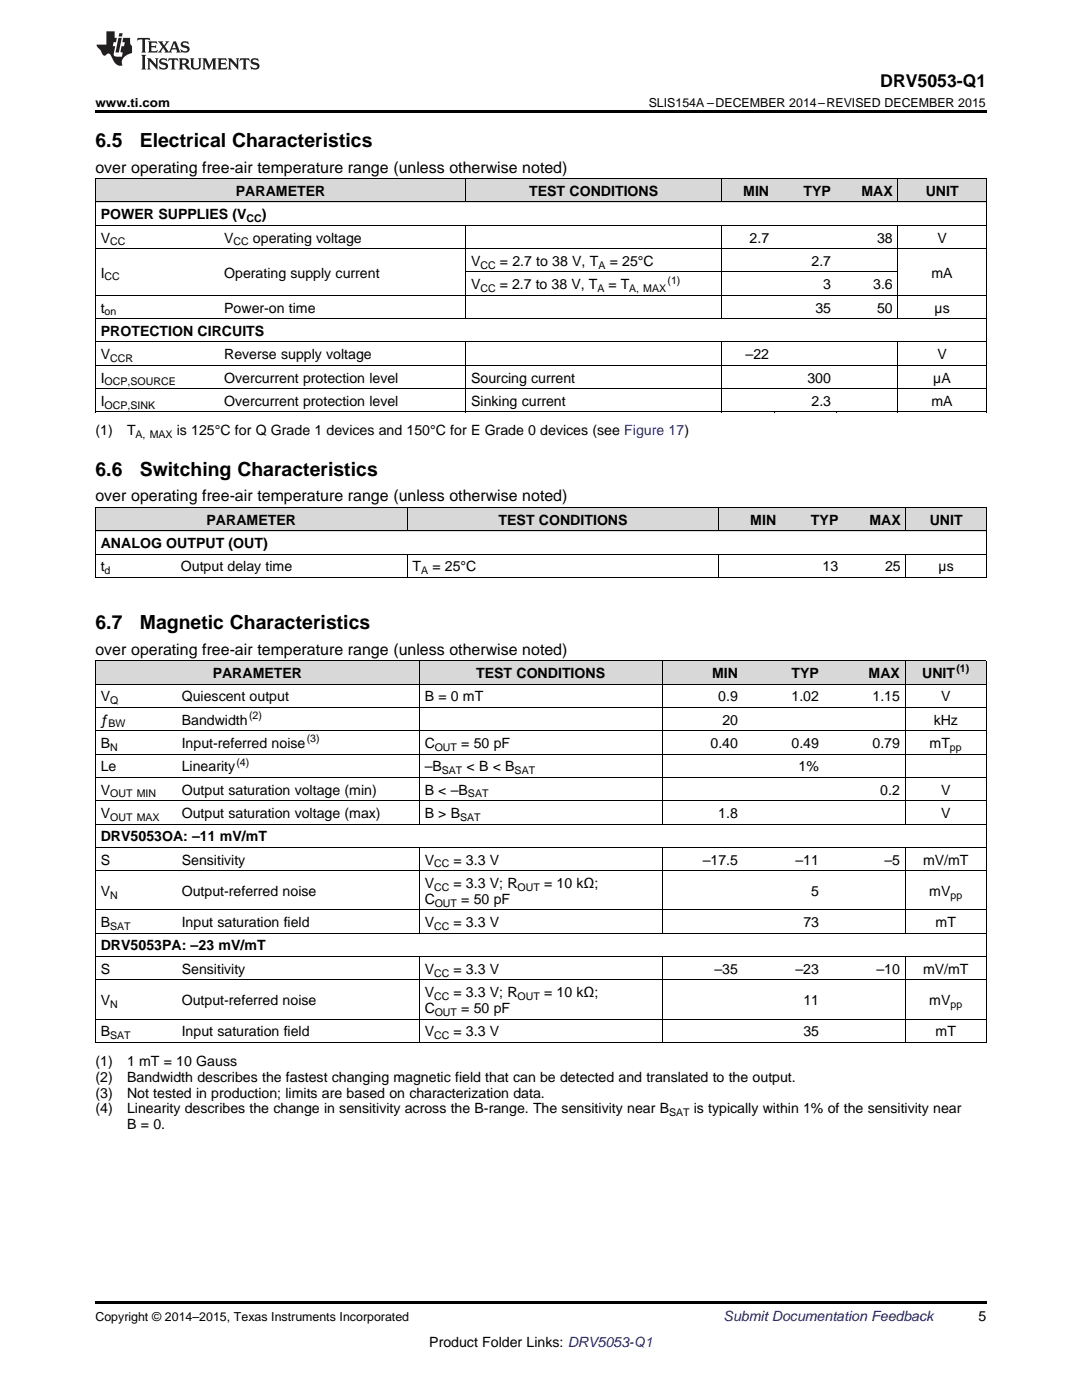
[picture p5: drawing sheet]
<svg xmlns="http://www.w3.org/2000/svg" width="216mm" height="279mm" viewBox="0 0 216 279" stroke-linecap="round" stroke-linejoin="round" font-family="sans-serif">
<defs><g id="words">
<g font-size="3.9">
<text x="19" y="29.3">6.5</text>
<text x="27.9" y="29.3">Electrical Characteristics</text>
<text x="19" y="94.9">6.6</text>
<text x="27.9" y="94.9">Switching Characteristics</text>
<text x="19" y="125.5">6.7</text>
<text x="27.9" y="125.5">Magnetic Characteristics</text>
</g>
<text font-size="3.5" x="175.6" y="17.3">DRV5053-Q1</text>
<g font-size="3.2">
<text x="19" y="34.4">over operating free-air temperature range (unless otherwise noted)</text>
<text x="19" y="100.1">over operating free-air temperature range (unless otherwise noted)</text>
<text x="19" y="130.6">over operating free-air temperature range (unless otherwise noted)</text>
</g>
<g font-size="2.8">
<text x="47.1" y="39.1">PARAMETER</text>
<text x="105.6" y="39.1">TEST CONDITIONS</text>
<text x="148.3" y="39.1">MIN</text>
<text x="160.3" y="39.1">TYP</text>
<text x="171.9" y="39.1">MAX</text>
<text x="184.7" y="39.1">UNIT</text>
<text x="20.1" y="43.7">POWER SUPPLIES (V</text>
<text x="52.3" y="43.7">)</text>
<text x="20.1" y="48.4">V</text>
<text x="44.7" y="48.4">V</text>
<text x="50.5" y="48.4">operating voltage</text>
<text x="94" y="53.1">V</text>
<text x="99.8" y="53.1">= 2.7 to 38 V, T</text>
<text x="121.7" y="53.1">= 25°C</text>
<text x="149.6" y="48.4">2.7</text>
<text x="161.9" y="53.1">2.7</text>
<text x="175" y="48.4">38</text>
<text x="187" y="48.4">V</text>
<text x="20.1" y="55.4">I</text>
<text x="44.7" y="55.4">Operating supply current</text>
<text x="94" y="57.7">V</text>
<text x="99.7" y="57.7">= 2.7 to 38 V, T</text>
<text x="121.4" y="57.7">= T</text>
<text x="164.3" y="57.7">3</text>
<text x="174.2" y="57.7">3.6</text>
<text x="185.9" y="55.4">mA</text>
<text x="20.1" y="62.4">t</text>
<text x="44.7" y="62.4">Power-on time</text>
<text x="162.7" y="62.4">35</text>
<text x="175" y="62.4">50</text>
<text x="186.5" y="62.4">µs</text>
<text x="20.1" y="67">PROTECTION CIRCUITS</text>
<text x="20.1" y="71.7">V</text>
<text x="44.7" y="71.7">Reverse supply voltage</text>
<text x="148.8" y="71.7">–22</text>
<text x="187" y="71.7">V</text>
<text x="20.1" y="76.3">I</text>
<text x="44.7" y="76.3">Overcurrent protection level</text>
<text x="94" y="76.3">Sourcing current</text>
<text x="161.1" y="76.3">300</text>
<text x="186.2" y="76.3">µA</text>
<text x="20.1" y="81">I</text>
<text x="44.7" y="81">Overcurrent protection level</text>
<text x="94" y="81">Sinking current</text>
<text x="161.9" y="81">2.3</text>
<text x="185.9" y="81">mA</text>
<text x="19" y="86.9">(1)</text>
<text x="25.4" y="86.9">T</text>
<text x="35.3" y="86.9">is 125°C for Q Grade 1 devices and 150°C for E Grade 0 devices (see Figure 17)</text>
<text x="41.2" y="104.7">PARAMETER</text>
<text x="99.5" y="104.7">TEST CONDITIONS</text>
<text x="149.7" y="104.7">MIN</text>
<text x="161.8" y="104.7">TYP</text>
<text x="173.5" y="104.7">MAX</text>
<text x="185.5" y="104.7">UNIT</text>
<text x="20.1" y="109.4">ANALOG OUTPUT (OUT)</text>
<text x="20.1" y="114.1">t</text>
<text x="36.1" y="114.1">Output delay time</text>
<text x="82.3" y="114.1">T</text>
<text x="86.3" y="114.1">= 25°C</text>
<text x="164.1" y="114.1">13</text>
<text x="176.6" y="114.1">25</text>
<text x="187.3" y="114.1">µs</text>
<text x="42.4" y="135.3">PARAMETER</text>
<text x="95" y="135.3">TEST CONDITIONS</text>
<text x="142.1" y="135.3">MIN</text>
<text x="157.9" y="135.3">TYP</text>
<text x="173.3" y="135.3">MAX</text>
<text x="184" y="135.3">UNIT</text>
<text x="20.1" y="139.9">V</text>
<text x="36.3" y="139.9">Quiescent output</text>
<text x="84.7" y="139.9">B = 0 mT</text>
<text x="143.3" y="139.9">0.9</text>
<text x="157.9" y="139.9">1.02</text>
<text x="174.1" y="139.9">1.15</text>
<text x="187.8" y="139.9">V</text>
<text x="20.1" y="144.6">ƒ</text>
<text x="20.1" y="149.3">B</text>
<text x="36.3" y="144.6">Bandwidth</text>
<text x="36.3" y="149.3">Input-referred noise</text>
<text x="84.7" y="149.3">C</text>
<text x="92" y="149.3">= 50 pF</text>
<text x="141.8" y="149.3">0.40</text>
<text x="144.1" y="144.6">20</text>
<text x="157.9" y="149.3">0.49</text>
<text x="174.1" y="149.3">0.79</text>
<text x="185.5" y="149.3">mT</text>
<text x="186.3" y="144.6">kHz</text>
<text x="20.1" y="153.9">Le</text>
<text x="36.3" y="153.9">Linearity</text>
<text x="84.7" y="153.9">–B</text>
<text x="93.1" y="153.9">&lt; B &lt; B</text>
<text x="159.3" y="153.9">1%</text>
<text x="20.1" y="158.6">V</text>
<text x="36.3" y="158.6">Output saturation voltage (min)</text>
<text x="84.7" y="158.6">B &lt; –B</text>
<text x="175.6" y="158.6">0.2</text>
<text x="187.8" y="158.6">V</text>
<text x="20.1" y="163.2">V</text>
<text x="20.1" y="167.9">DRV5053OA: –11 mV/mT</text>
<text x="36.3" y="163.2">Output saturation voltage (max)</text>
<text x="84.7" y="163.2">B &gt; B</text>
<text x="143.3" y="163.2">1.8</text>
<text x="187.8" y="163.2">V</text>
<text x="20.1" y="172.5">S</text>
<text x="36.3" y="172.5">Sensitivity</text>
<text x="84.7" y="172.5">V</text>
<text x="90.5" y="172.5">= 3.3 V</text>
<text x="140.2" y="172.5">–17.5</text>
<text x="158.7" y="172.5">–11</text>
<text x="176.5" y="172.5">–5</text>
<text x="184.2" y="172.5">mV/mT</text>
<text x="20.1" y="178.8">V</text>
<text x="36.3" y="178.8">Output-referred noise</text>
<text x="84.7" y="177.2">V</text>
<text x="90.5" y="177.2">= 3.3 V; R</text>
<text x="108.6" y="177.2">= 10 kΩ;</text>
<text x="161.9" y="178.8">5</text>
<text x="185.4" y="178.8">mV</text>
<text x="20.1" y="185">B</text>
<text x="36.3" y="185">Input saturation field</text>
<text x="84.7" y="180.4">C</text>
<text x="84.7" y="185">V</text>
<text x="90.5" y="185">= 3.3 V</text>
<text x="92" y="180.4">= 50 pF</text>
<text x="160.3" y="185">73</text>
<text x="186.7" y="185">mT</text>
<text x="20.1" y="189.7">DRV5053PA: –23 mV/mT</text>
<text x="20.1" y="194.3">S</text>
<text x="36.3" y="194.3">Sensitivity</text>
<text x="84.7" y="194.3">V</text>
<text x="90.5" y="194.3">= 3.3 V</text>
<text x="142.6" y="194.3">–35</text>
<text x="158.7" y="194.3">–23</text>
<text x="174.9" y="194.3">–10</text>
<text x="184.2" y="194.3">mV/mT</text>
<text x="20.1" y="200.6">V</text>
<text x="36.3" y="200.6">Output-referred noise</text>
<text x="84.7" y="199">V</text>
<text x="84.7" y="202.2">C</text>
<text x="90.5" y="199">= 3.3 V; R</text>
<text x="92" y="202.2">= 50 pF</text>
<text x="108.6" y="199">= 10 kΩ;</text>
<text x="160.3" y="200.6">11</text>
<text x="185.4" y="200.6">mV</text>
<text x="20.1" y="206.8">B</text>
<text x="36.3" y="206.8">Input saturation field</text>
<text x="84.7" y="206.8">V</text>
<text x="90.5" y="206.8">= 3.3 V</text>
<text x="160.3" y="206.8">35</text>
<text x="186.7" y="206.8">mT</text>
<text x="19" y="212.7">(1)</text>
<text x="19" y="215.9">(2)</text>
<text x="25.4" y="212.7">1 mT = 10 Gauss</text>
<text x="25.4" y="215.9">Bandwidth describes the fastest changing magnetic field that can be detected and translated to the output.</text>
<text x="19" y="219">(3)</text>
<text x="25.4" y="219">Not tested in production; limits are based on characterization data.</text>
<text x="19" y="222.2">(4)</text>
<text x="25.4" y="222.2">Linearity describes the change in sensitivity across the B-range. The sensitivity near B</text>
<text x="25.4" y="225.4">B = 0.</text>
<text x="138.4" y="222.2">is typically within 1% of the sensitivity near</text>
<text x="195.3" y="263.6">5</text>
<text x="85.7" y="268.9">Product Folder Links: DRV5053-Q1</text>
</g>
<text font-size="2.8" fill="#0000c8" x="144.4" y="263.6">Submit Documentation Feedback</text>
<g font-size="2.5">
<text x="19" y="21.4">www.ti.com</text>
<text x="129.4" y="21.4">SLIS154A –DECEMBER 2014–REVISED DECEMBER 2015</text>
<text x="19" y="263.6">Copyright © 2014–2015, Texas Instruments Incorporated</text>
</g>
<g font-size="2.1">
<text x="49.2" y="44.3">CC</text>
<text x="22" y="49">CC</text>
<text x="46.6" y="49">CC</text>
<text x="95.9" y="53.6">CC</text>
<text x="119.4" y="53.6">A</text>
<text x="20.9" y="56">CC</text>
<text x="95.9" y="58.3">CC</text>
<text x="119.2" y="58.3">A</text>
<text x="125.6" y="58.3">A, MAX</text>
<text x="133.2" y="56.6">(1)</text>
<text x="20.9" y="62.9">on</text>
<text x="20.9" y="76.9">OCP,SOURCE</text>
<text x="22" y="72.2">CCR</text>
<text x="20.9" y="81.6">OCP,SINK</text>
<text x="27" y="87.4">A, MAX</text>
<text x="20.9" y="114.6">d</text>
<text x="84" y="114.6">A</text>
<text x="190.8" y="134.2">(1)</text>
<text x="22" y="140.5">Q</text>
<text x="49.7" y="143.5">(2)</text>
<text x="21.7" y="145.2">BW</text>
<text x="22" y="149.8">N</text>
<text x="61.2" y="148.1">(3)</text>
<text x="86.7" y="149.8">OUT</text>
<text x="189.5" y="149.8">pp</text>
<text x="47.2" y="152.8">(4)</text>
<text x="88.2" y="154.5">SAT</text>
<text x="102.7" y="154.5">SAT</text>
<text x="22" y="159.1">OUT MIN</text>
<text x="93.4" y="159.1">SAT</text>
<text x="22" y="163.8">OUT MAX</text>
<text x="91.8" y="163.8">SAT</text>
<text x="86.6" y="173.1">CC</text>
<text x="22" y="179.4">N</text>
<text x="86.6" y="177.8">CC</text>
<text x="103.3" y="177.8">OUT</text>
<text x="189.7" y="179.4">pp</text>
<text x="22" y="185.6">SAT</text>
<text x="86.6" y="185.6">CC</text>
<text x="86.7" y="180.9">OUT</text>
<text x="86.6" y="194.9">CC</text>
<text x="22" y="201.2">N</text>
<text x="86.6" y="199.6">CC</text>
<text x="86.7" y="202.7">OUT</text>
<text x="103.3" y="199.6">OUT</text>
<text x="189.7" y="201.2">pp</text>
<text x="22" y="207.4">SAT</text>
<text x="86.6" y="207.4">CC</text>
<text x="133.5" y="222.8">SAT</text>
</g>
</g></defs>
<g fill="#d8d8d8">
<path d="M19 131.9h16.2v4.7h-16.2z"/>
<path d="M35.2 131.9h48.5v4.7h-48.5z"/>
<path d="M83.7 131.9h48.5v4.7h-48.5z"/>
<path d="M132.2 131.9h16.1v4.7h-16.1z"/>
<path d="M148.3 131.9h16.2v4.7h-16.2z"/>
<path d="M164.5 131.9h16.2v4.7h-16.2z"/>
<path d="M180.7 131.9h16.1v4.7h-16.1z"/>
<path d="M19 101.4h16v4.6h-16z"/>
<path d="M35 101.4h46.3v4.6h-46.3z"/>
<path d="M81.3 101.4h62.2v4.6h-62.2z"/>
<path d="M143.5 101.4h12.4v4.6h-12.4z"/>
<path d="M155.9 101.4h12.5v4.6h-12.5z"/>
<path d="M168.4 101.4h12.4v4.6h-12.4z"/>
<path d="M180.8 101.4h16v4.6h-16z"/>
<path d="M19 35.7h24.7v4.7h-24.7z"/>
<path d="M43.7 35.7h49.3v4.7h-49.3z"/>
<path d="M93 35.7h51v4.7h-51z"/>
<path d="M144 35.7h10.6v4.7h-10.6z"/>
<path d="M154.6 35.7h12.3v4.7h-12.3z"/>
<path d="M166.9 35.7h12.3v4.7h-12.3z"/>
<path d="M179.2 35.7h17.6v4.7h-17.6z"/>
</g>
<g fill="#000">
<path d="M19 22h177.8v.5h-177.8zM19 82.2l.2 .1zM92.9 82.2l.1 .1zM143.9 82.2l.1 .1zM154.5 82.2l.1 .1zM166.8 82.2l.1 .1zM179.1 82.2l.1 .1zM196.7 82.2l.1 .1zM19 115.3h.2zM81.2 115.3h.1zM143.4 115.3h.1zM155.8 115.3h.1z"/>
<path d="M168.3 115.3h.1zM180.7 115.3h.1zM196.7 115.3h.1zM19 259.7h177.8v.5h-177.8z"/>
</g>
<g fill="none" stroke="#000" stroke-width=".2">
<path d="M19 35.6h177.8M19.1 35.7v46.6M92.9 35.7v4.7M144 35.7v4.7M179.2 35.7v4.7M196.8 35.7v46.6M19 58.9h177.8M19 49.6h177.8M19 45h177.8M19 40.3h177.8M92.9 45v18.6M93 54.3h86.2"/>
<path d="M144 45v18.6M179.2 45v18.6M19 77.6h177.8M19 72.9h177.8M19 68.2h177.8M19 63.6h177.8M92.9 68.3v14M144 68.3v14M179.2 68.3v14M19 82.2h177.8M19 115.3h177.8M19 101.3h177.8v14"/>
<path d="M19 110.6h177.8M19 106h177.8M19.1 101.3v14M81.2 101.3v4.7M81.2 110.6v4.7M143.5 101.3v4.7M143.5 110.6v4.7M180.8 101.3v4.7M180.8 110.6v4.7M19 136.5h177.8M19 131.9h177.8M19.1 131.9v76.2"/>
<path d="M83.6 131.9v32.6M132.1 131.9v32.6M180.6 131.9v32.6M196.8 131.9v76.2M19 159.8h177.8M19 155.1h177.8M19 150.5h177.8M19 145.8h177.8M19 141.2h177.8M19 173.8h177.8M19 169.1h177.8M19 164.4h177.8"/>
<path d="M83.6 169.2v17.1M132.1 169.2v17.1M180.6 169.2v17.1M19 195.6h177.8M19 190.9h177.8M19 186.2h177.8M19 181.6h177.8M83.6 191v17.1M132.1 191v17.1M180.6 191v17.1M19 208.1h177.8M19 203.4h177.8"/>
</g>
<g fill="#231f20">
<path d="M27.5 7.6l-.1 .5 .4-.2h.6v.1v2.1l-.2 .4h1l-.3-.4v-2.1l.1-.1h.5l.5 .2-.2-.5zM29.5 8.3l.2 .3v1.5l-.2 .4h1.8l.2-.6a1.04 1.04 0 0 1-1.3 .2v-.7h.6l.3 .2v-.6l-.3 .2h-.6v-.6l.8-.1 .4 .3-.2-.5zM31.5 8.3l.9 1.1-.9 1.1h.8l-.2-.2 .5-.7 .4 .7-.2 .2h1.5l-.1-.2 .1-.4h.9l.1 .4-.2 .2h1l-.3-.3-.7-1.9h-.5l-.9 2-.8-1 .9-1h-.8l.1 .3-.3 .5-.4-.6 .2-.2zM34.7 8.6l.4 1h-.7zM36.3 8.4a.63 .63 0 0 0-.2 .7 .63 .63 0 0 0 .6 .4l.6 .2 .1 .2a.75 .75 0 0 1-.7 .4 .75 .75 0 0 1-.6-.5l.1 .7 .1-.1a1.11 1.11 0 0 0 1.5-.6 1.13 1.13 0 0 0-1.2-.8l-.1-.4a1.04 1.04 0 0 1 1.2 .2l-.2-.5-.1 .1-.5-.2zM28.2 10.9l.2 .4v2.2l-.2 .4h1l-.3-.4v-2.2l.3-.4zM29.3 11.6l.3 .4v1.5l-.3 .4h.8l-.2-.4v-1.3l1.5 1.7v-1.9l.2-.4h-.7l.2 .4v.9l-1.1-1.3zM32 11.8a.62 .62 0 0 0-.2 .7 .62 .62 0 0 0 .6 .4l.6 .1 .1 .3a.76 .76 0 0 1-.7 .3 .76 .76 0 0 1-.6-.4l.1 .7 .1-.1a1.11 1.11 0 0 0 1.5-.6 1.13 1.13 0 0 0-1.2-.8l-.1-.4a1.04 1.04 0 0 1 1.2 .2l-.2-.6-.1 .1-.5-.1zM33.7 11.6l-.2 .6a.61 .61 0 0 1 .8-.3v1.6l-.2 .4h.9l-.2-.4v-1.6a.63 .63 0 0 1 .8 .3l-.2-.6zM35.6 11.6l.3 .4v1.5l-.3 .4h1l-.2-.2v-.8l.5 .2a.76 .76 0 0 0 1.2 .7l-1-1a.58 .58 0 0 0 .6-.5 .58 .58 0 0 0-.5-.6zM36.4 11.9h.1a.45 .45 0 0 1 .5 .1 .45 .45 0 0 1 .1 .5l-.7 .2zM37.9 11.6l.2 .2a2.17 2.17 0 0 0 .3 1.9 .99 .99 0 0 0 1.6-.6v-1.1l.2-.4h-.7l.2 .2a1.92 1.92 0 0 1-.2 1.8 .6 .6 0 0 1-.9-.5v-1.1l.2-.4zM40.4 11.6l.2 .4v1.5l-.2 .4h.7l-.2-.4v-1.4l.8 1.8 .8-1.8v1.4l-.2 .4h.9l-.2-.4v-1.5l.2-.4h-.8l-.6 1.5-.6-1.5zM43.4 11.6l.2 .4v1.5l-.2 .4h1.8l.2-.6a1.04 1.04 0 0 1-1.3 .1v-.6h.5l.4 .2v-.6l-.4 .2h-.5v-.7h.8l.3 .3-.1-.6zM45.5 11.6l.2 .4v1.5l-.2 .4h.7l-.2-.4v-1.3l1.5 1.7v-1.9l.2-.4h-.7l.2 .4v.9l-1.1-1.3zM47.9 11.6l-.1 .6a.61 .61 0 0 1 .8-.3v1.6l-.3 .4h1l-.3-.4 .1-1.6a.63 .63 0 0 1 .7 .3l-.1-.6zM50.2 11.8a.62 .62 0 0 0-.2 .7 .62 .62 0 0 0 .6 .4l.6 .1 .2 .3a.76 .76 0 0 1-.8 .3 .76 .76 0 0 1-.6-.4l.1 .7 .2-.1a1.11 1.11 0 0 0 1.5-.6 1.13 1.13 0 0 0-1.3-.8l-.1-.4a1.04 1.04 0 0 1 1.2 .2l-.1-.6-.2 .1-.5-.1z"/>
<path d="M21.2 6.3v2.6h-1.9l.1 .4 .7 .9a.91 .91 0 0 0 1 .8 .56 .56 0 0 1 .5-.3 .56 .56 0 0 1 .5 .3l.4 .8a1.53 1.53 0 0 0 1.9 1.2 1.54 1.54 0 0 1 1-2.1l.9-.3v-1.4a1.52 1.52 0 0 1-.3-1.6h-1.4l-.2 .8h.5l-.2 .8h-.4l-.2 1v.2l.4 .1-.2 .8a1.93 1.93 0 0 1-1.6-.3l.3-1.8h-.5l.2-.8h.4l.2-.8h-.4v-1.3zM23.6 7.6l-.6 2.9h.7l.6-2.9zM23.8 6.6l-.1 .7h.6l.2-.7z"/>
</g>
<use href="#words"/>
</svg>
